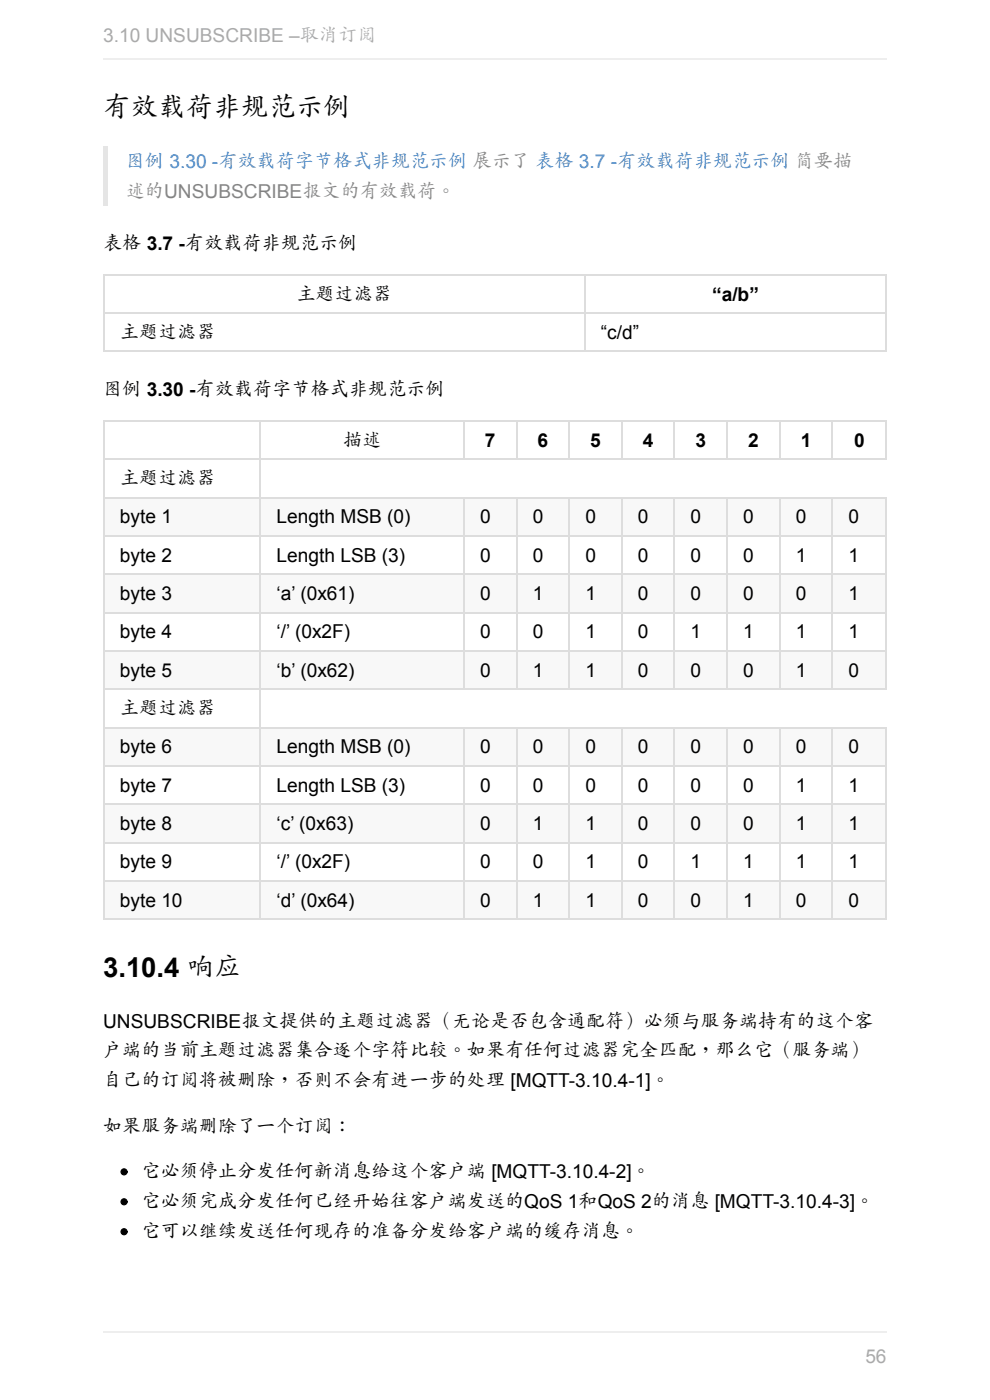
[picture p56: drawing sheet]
<svg xmlns="http://www.w3.org/2000/svg" width="210mm" height="297mm" viewBox="0 0 210 297" stroke-linecap="round" stroke-linejoin="round" font-family="sans-serif">
<defs><g id="words">
<g font-size="5.8">
<text x="21.9" y="24.9">有效载荷非规范示例</text>
<text x="21.9" y="207.3">3.10.4 响应</text>
</g>
<g font-size="4.1" fill="#aaa">
<text x="21.9" y="8.9">3.10 UNSUBSCRIBE –取消订阅</text>
<text x="183.6" y="289.1">56</text>
</g>
<text font-size="4.1" fill="#4183c4" x="26.7" y="35.6">图例 3.30 -有效载荷字节格式非规范示例 展示了 表格 3.7 -有效载荷非规范示例 简要描</text>
<text font-size="4.1" fill="#858585" x="26.7" y="41.9">述的UNSUBSCRIBE报文的有效载荷。</text>
<g font-size="4.1">
<text x="21.9" y="53.1">表格 3.7 -有效载荷非规范示例</text>
<text x="62.9" y="63.8">主题过滤器</text>
<text x="151.1" y="63.8">“a/b”</text>
<text x="25.4" y="71.9">主题过滤器</text>
<text x="127.5" y="71.9">“c/d”</text>
<text x="21.9" y="84.1">图例 3.30 -有效载荷字节格式非规范示例</text>
<text x="72.8" y="94.8">描述</text>
<text x="102.9" y="94.8">7</text>
<text x="114" y="94.8">6</text>
<text x="125.2" y="94.8">5</text>
<text x="136.4" y="94.8">4</text>
<text x="147.5" y="94.8">3</text>
<text x="158.7" y="94.8">2</text>
<text x="169.9" y="94.8">1</text>
<text x="181.2" y="94.8">0</text>
<text x="25.4" y="102.9">主题过滤器</text>
<text x="25.4" y="111">byte 1</text>
<text x="58.7" y="111">Length MSB (0)</text>
<text x="101.8" y="111">0</text>
<text x="113" y="111">0</text>
<text x="124.2" y="111">0</text>
<text x="135.3" y="111">0</text>
<text x="146.5" y="111">0</text>
<text x="157.7" y="111">0</text>
<text x="168.8" y="111">0</text>
<text x="180" y="111">0</text>
<text x="25.4" y="119.2">byte 2</text>
<text x="58.7" y="119.2">Length LSB (3)</text>
<text x="101.8" y="119.2">0</text>
<text x="113" y="119.2">0</text>
<text x="124.2" y="119.2">0</text>
<text x="135.3" y="119.2">0</text>
<text x="146.5" y="119.2">0</text>
<text x="157.7" y="119.2">0</text>
<text x="168.8" y="119.2">1</text>
<text x="180" y="119.2">1</text>
<text x="25.4" y="127.3">byte 3</text>
<text x="58.7" y="127.3">‘a’ (0x61)</text>
<text x="101.8" y="127.3">0</text>
<text x="113" y="127.3">1</text>
<text x="124.2" y="127.3">1</text>
<text x="135.3" y="127.3">0</text>
<text x="146.5" y="127.3">0</text>
<text x="157.7" y="127.3">0</text>
<text x="168.8" y="127.3">0</text>
<text x="180" y="127.3">1</text>
<text x="25.4" y="135.4">byte 4</text>
<text x="58.7" y="135.4">‘/’ (0x2F)</text>
<text x="101.8" y="135.4">0</text>
<text x="113" y="135.4">0</text>
<text x="124.2" y="135.4">1</text>
<text x="135.3" y="135.4">0</text>
<text x="146.5" y="135.4">1</text>
<text x="157.7" y="135.4">1</text>
<text x="168.8" y="135.4">1</text>
<text x="180" y="135.4">1</text>
<text x="25.4" y="143.5">byte 5</text>
<text x="58.7" y="143.5">‘b’ (0x62)</text>
<text x="101.8" y="143.5">0</text>
<text x="113" y="143.5">1</text>
<text x="124.2" y="143.5">1</text>
<text x="135.3" y="143.5">0</text>
<text x="146.5" y="143.5">0</text>
<text x="157.7" y="143.5">0</text>
<text x="168.8" y="143.5">1</text>
<text x="180" y="143.5">0</text>
<text x="25.4" y="151.7">主题过滤器</text>
<text x="25.4" y="159.8">byte 6</text>
<text x="58.7" y="159.8">Length MSB (0)</text>
<text x="101.8" y="159.8">0</text>
<text x="113" y="159.8">0</text>
<text x="124.2" y="159.8">0</text>
<text x="135.3" y="159.8">0</text>
<text x="146.5" y="159.8">0</text>
<text x="157.7" y="159.8">0</text>
<text x="168.8" y="159.8">0</text>
<text x="180" y="159.8">0</text>
<text x="25.4" y="167.9">byte 7</text>
<text x="58.7" y="167.9">Length LSB (3)</text>
<text x="101.8" y="167.9">0</text>
<text x="113" y="167.9">0</text>
<text x="124.2" y="167.9">0</text>
<text x="135.3" y="167.9">0</text>
<text x="146.5" y="167.9">0</text>
<text x="157.7" y="167.9">0</text>
<text x="168.8" y="167.9">1</text>
<text x="180" y="167.9">1</text>
<text x="25.4" y="176.1">byte 8</text>
<text x="58.7" y="176.1">‘c’ (0x63)</text>
<text x="101.8" y="176.1">0</text>
<text x="113" y="176.1">1</text>
<text x="124.2" y="176.1">1</text>
<text x="135.3" y="176.1">0</text>
<text x="146.5" y="176.1">0</text>
<text x="157.7" y="176.1">0</text>
<text x="168.8" y="176.1">1</text>
<text x="180" y="176.1">1</text>
<text x="25.4" y="184.2">byte 9</text>
<text x="58.7" y="184.2">‘/’ (0x2F)</text>
<text x="101.8" y="184.2">0</text>
<text x="113" y="184.2">0</text>
<text x="124.2" y="184.2">1</text>
<text x="135.3" y="184.2">0</text>
<text x="146.5" y="184.2">1</text>
<text x="157.7" y="184.2">1</text>
<text x="168.8" y="184.2">1</text>
<text x="180" y="184.2">1</text>
<text x="25.4" y="192.3">byte 10</text>
<text x="58.7" y="192.3">‘d’ (0x64)</text>
<text x="101.8" y="192.3">0</text>
<text x="113" y="192.3">1</text>
<text x="124.2" y="192.3">1</text>
<text x="135.3" y="192.3">0</text>
<text x="146.5" y="192.3">0</text>
<text x="157.7" y="192.3">1</text>
<text x="168.8" y="192.3">0</text>
<text x="180" y="192.3">0</text>
<text x="21.9" y="218">UNSUBSCRIBE报文提供的主题过滤器（无论是否包含通配符）必须与服务端持有的这个客</text>
<text x="21.9" y="224.3">户端的当前主题过滤器集合逐个字符比较。如果有任何过滤器完全匹配，那么它（服务端）</text>
<text x="21.9" y="230.7">自己的订阅将被删除，否则不会有进一步的处理 [MQTT-3.10.4-1]。</text>
<text x="21.9" y="240.3">如果服务端删除了一个订阅：</text>
<text x="30" y="250">它必须停止分发任何新消息给这个客户端 [MQTT-3.10.4-2]。</text>
<text x="30" y="256.3">它必须完成分发任何已经开始往客户端发送的QoS 1和QoS 2的消息 [MQTT-3.10.4-3]。</text>
<text x="30" y="262.7">它可以继续发送任何现存的准备分发给客户端的缓存消息。</text>
</g>
</g></defs>
<path d="M21.9 31h1v12.7h-1z" fill="#e5e5e5"/>
<g fill="#fff">
<path d="M21.9 58.2h102v8.1h-102z"/>
<path d="M123.9 58.2h64v8.1h-64z"/>
<path d="M21.9 66.3h102v8.1h-102z"/>
<path d="M123.9 66.3h64v8.1h-64z"/>
</g>
<path d="M21.9 58.3h166.2M22 58.2v16.5M124 58.2v16.5M188 58.2v16.5M21.9 66.4h166.2M21.9 74.6h166.2" fill="none" stroke="#ddd" stroke-width=".25"/>
<g fill="#fff">
<path d="M21.9 89.2h33.2v8.1h-33.2z"/>
<path d="M55.1 89.2h43.2v8.1h-43.2z"/>
<path d="M98.3 89.2h11.1v8.1h-11.1z"/>
<path d="M109.4 89.2h11.2v8.1h-11.2z"/>
<path d="M120.6 89.2h11.2v8.1h-11.2z"/>
<path d="M131.8 89.2h11.1v8.1h-11.1z"/>
<path d="M142.9 89.2h11.2v8.1h-11.2z"/>
<path d="M154.1 89.2h11.2v8.1h-11.2z"/>
<path d="M165.3 89.2h11.2v8.1h-11.2z"/>
<path d="M176.5 89.2h11.4v8.1h-11.4z"/>
<path d="M21.9 97.3h33.2v8.1h-33.2z"/>
</g>
<g fill="#f8f8f8">
<path d="M21.9 105.4h33.2v8.2h-33.2z"/>
<path d="M55.1 105.4h43.2v8.2h-43.2z"/>
<path d="M98.3 105.4h11.1v8.2h-11.1z"/>
<path d="M109.4 105.4h11.2v8.2h-11.2z"/>
<path d="M120.6 105.4h11.2v8.2h-11.2z"/>
<path d="M131.8 105.4h11.1v8.2h-11.1z"/>
<path d="M142.9 105.4h11.2v8.2h-11.2z"/>
<path d="M154.1 105.4h11.2v8.2h-11.2z"/>
<path d="M165.3 105.4h11.2v8.2h-11.2z"/>
<path d="M176.5 105.4h11.4v8.2h-11.4z"/>
</g>
<g fill="#fff">
<path d="M21.9 113.6h33.2v8.1h-33.2z"/>
<path d="M55.1 113.6h43.2v8.1h-43.2z"/>
<path d="M98.3 113.6h11.1v8.1h-11.1z"/>
<path d="M109.4 113.6h11.2v8.1h-11.2z"/>
<path d="M120.6 113.6h11.2v8.1h-11.2z"/>
<path d="M131.8 113.6h11.1v8.1h-11.1z"/>
<path d="M142.9 113.6h11.2v8.1h-11.2z"/>
<path d="M154.1 113.6h11.2v8.1h-11.2z"/>
<path d="M165.3 113.6h11.2v8.1h-11.2z"/>
<path d="M176.5 113.6h11.4v8.1h-11.4z"/>
</g>
<g fill="#f8f8f8">
<path d="M21.9 121.7h33.2v8.1h-33.2z"/>
<path d="M55.1 121.7h43.2v8.1h-43.2z"/>
<path d="M98.3 121.7h11.1v8.1h-11.1z"/>
<path d="M109.4 121.7h11.2v8.1h-11.2z"/>
<path d="M120.6 121.7h11.2v8.1h-11.2z"/>
<path d="M131.8 121.7h11.1v8.1h-11.1z"/>
<path d="M142.9 121.7h11.2v8.1h-11.2z"/>
<path d="M154.1 121.7h11.2v8.1h-11.2z"/>
<path d="M165.3 121.7h11.2v8.1h-11.2z"/>
<path d="M176.5 121.7h11.4v8.1h-11.4z"/>
</g>
<g fill="#fff">
<path d="M21.9 129.8h33.2v8.2h-33.2z"/>
<path d="M55.1 129.8h43.2v8.2h-43.2z"/>
<path d="M98.3 129.8h11.1v8.2h-11.1z"/>
<path d="M109.4 129.8h11.2v8.2h-11.2z"/>
<path d="M120.6 129.8h11.2v8.2h-11.2z"/>
<path d="M131.8 129.8h11.1v8.2h-11.1z"/>
<path d="M142.9 129.8h11.2v8.2h-11.2z"/>
<path d="M154.1 129.8h11.2v8.2h-11.2z"/>
<path d="M165.3 129.8h11.2v8.2h-11.2z"/>
<path d="M176.5 129.8h11.4v8.2h-11.4z"/>
</g>
<g fill="#f8f8f8">
<path d="M21.9 138h33.2v8.1h-33.2z"/>
<path d="M55.1 138h43.2v8.1h-43.2z"/>
<path d="M98.3 138h11.1v8.1h-11.1z"/>
<path d="M109.4 138h11.2v8.1h-11.2z"/>
<path d="M120.6 138h11.2v8.1h-11.2z"/>
<path d="M131.8 138h11.1v8.1h-11.1z"/>
<path d="M142.9 138h11.2v8.1h-11.2z"/>
<path d="M154.1 138h11.2v8.1h-11.2z"/>
<path d="M165.3 138h11.2v8.1h-11.2z"/>
<path d="M176.5 138h11.4v8.1h-11.4z"/>
</g>
<path d="M21.9 146.1h33.2v8.1h-33.2z" fill="#fff"/>
<g fill="#f8f8f8">
<path d="M21.9 154.2h33.2v8.1h-33.2z"/>
<path d="M55.1 154.2h43.2v8.1h-43.2z"/>
<path d="M98.3 154.2h11.1v8.1h-11.1z"/>
<path d="M109.4 154.2h11.2v8.1h-11.2z"/>
<path d="M120.6 154.2h11.2v8.1h-11.2z"/>
<path d="M131.8 154.2h11.1v8.1h-11.1z"/>
<path d="M142.9 154.2h11.2v8.1h-11.2z"/>
<path d="M154.1 154.2h11.2v8.1h-11.2z"/>
<path d="M165.3 154.2h11.2v8.1h-11.2z"/>
<path d="M176.5 154.2h11.4v8.1h-11.4z"/>
</g>
<g fill="#fff">
<path d="M21.9 162.3h33.2v8.2h-33.2z"/>
<path d="M55.1 162.3h43.2v8.2h-43.2z"/>
<path d="M98.3 162.3h11.1v8.2h-11.1z"/>
<path d="M109.4 162.3h11.2v8.2h-11.2z"/>
<path d="M120.6 162.3h11.2v8.2h-11.2z"/>
<path d="M131.8 162.3h11.1v8.2h-11.1z"/>
<path d="M142.9 162.3h11.2v8.2h-11.2z"/>
<path d="M154.1 162.3h11.2v8.2h-11.2z"/>
<path d="M165.3 162.3h11.2v8.2h-11.2z"/>
<path d="M176.5 162.3h11.4v8.2h-11.4z"/>
</g>
<g fill="#f8f8f8">
<path d="M21.9 170.5h33.2v8.1h-33.2z"/>
<path d="M55.1 170.5h43.2v8.1h-43.2z"/>
<path d="M98.3 170.5h11.1v8.1h-11.1z"/>
<path d="M109.4 170.5h11.2v8.1h-11.2z"/>
<path d="M120.6 170.5h11.2v8.1h-11.2z"/>
<path d="M131.8 170.5h11.1v8.1h-11.1z"/>
<path d="M142.9 170.5h11.2v8.1h-11.2z"/>
<path d="M154.1 170.5h11.2v8.1h-11.2z"/>
<path d="M165.3 170.5h11.2v8.1h-11.2z"/>
<path d="M176.5 170.5h11.4v8.1h-11.4z"/>
</g>
<g fill="#fff">
<path d="M21.9 178.6h33.2v8.1h-33.2z"/>
<path d="M55.1 178.6h43.2v8.1h-43.2z"/>
<path d="M98.3 178.6h11.1v8.1h-11.1z"/>
<path d="M109.4 178.6h11.2v8.1h-11.2z"/>
<path d="M120.6 178.6h11.2v8.1h-11.2z"/>
<path d="M131.8 178.6h11.1v8.1h-11.1z"/>
<path d="M142.9 178.6h11.2v8.1h-11.2z"/>
<path d="M154.1 178.6h11.2v8.1h-11.2z"/>
<path d="M165.3 178.6h11.2v8.1h-11.2z"/>
<path d="M176.5 178.6h11.4v8.1h-11.4z"/>
</g>
<g fill="#f8f8f8">
<path d="M21.9 186.7h33.2v8.2h-33.2z"/>
<path d="M55.1 186.7h43.2v8.2h-43.2z"/>
<path d="M98.3 186.7h11.1v8.2h-11.1z"/>
<path d="M109.4 186.7h11.2v8.2h-11.2z"/>
<path d="M120.6 186.7h11.2v8.2h-11.2z"/>
<path d="M131.8 186.7h11.1v8.2h-11.1z"/>
<path d="M142.9 186.7h11.2v8.2h-11.2z"/>
<path d="M154.1 186.7h11.2v8.2h-11.2z"/>
<path d="M165.3 186.7h11.2v8.2h-11.2z"/>
<path d="M176.5 186.7h11.4v8.2h-11.4z"/>
</g>
<g fill="none" stroke="#ddd" stroke-width=".25">
<path d="M21.9 97.4h166.2M21.9 89.3h166.2M22 89.2v105.9M55.3 89.2v105.9M98.4 89.2v8.4M109.6 89.2v8.4M120.7 89.2v8.4M131.9 89.2v8.4M143.1 89.2v8.4M154.2 89.2v8.4M165.4 89.2v8.4M176.6 89.2v8.4"/>
<path d="M188 89.2v8.4M21.9 113.7h166.2M21.9 105.6h166.2M98.4 105.4v40.9M109.6 105.4v40.9M120.7 105.4v40.9M131.9 105.4v40.9M143.1 105.4v40.9M154.2 105.4v40.9M165.4 105.4v40.9M176.6 105.4v40.9M188 105.4v40.9"/>
<path d="M21.9 138.1h166.2M21.9 130h166.2M21.9 121.8h166.2M21.9 154.3h166.2M21.9 146.2h166.2M98.4 154.2v40.9M109.6 154.2v40.9M120.7 154.2v40.9M131.9 154.2v40.9M143.1 154.2v40.9M154.2 154.2v40.9M165.4 154.2v40.9"/>
<path d="M176.6 154.2v40.9M188 154.2v40.9M21.9 178.7h166.2M21.9 170.6h166.2M21.9 162.5h166.2M21.9 186.9h166.2M21.9 195h166.2"/>
</g>
<g fill="#000" stroke="#000" stroke-width=".25">
<circle cx="26.3" cy="255" r=".63"/>
<circle cx="26.3" cy="248.6" r=".63"/>
<circle cx="26.3" cy="261.3" r=".63"/>
</g>
<path d="M21.9 12.6h166.2M21.9 282.6h166.2" fill="none" stroke="#eee" stroke-width=".25"/>
<use href="#words"/>
</svg>
